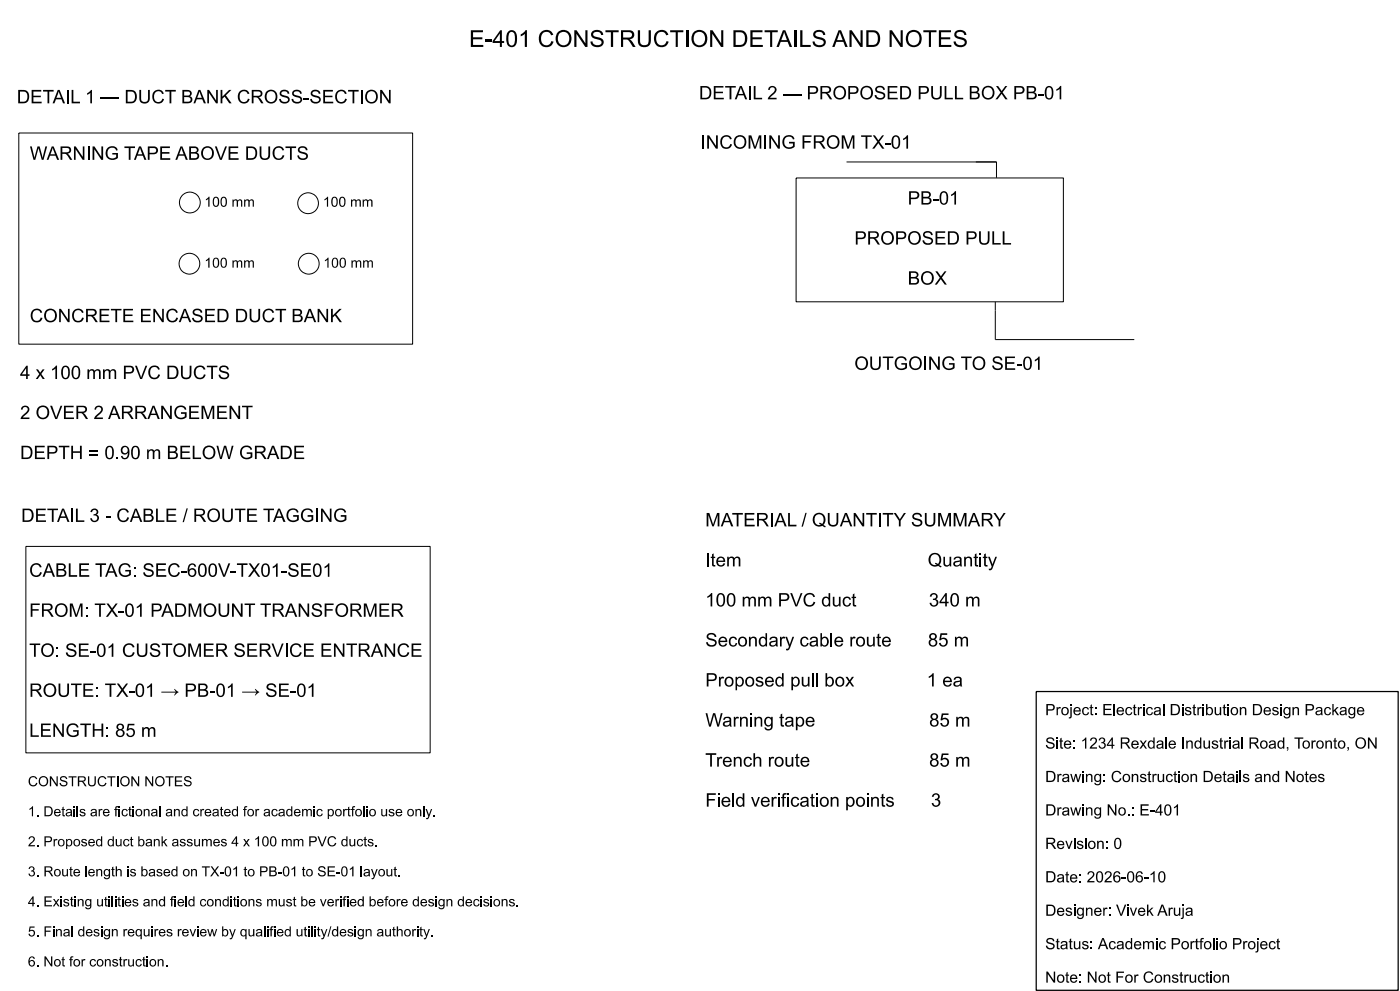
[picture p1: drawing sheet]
<svg xmlns="http://www.w3.org/2000/svg" width="420mm" height="297mm" viewBox="0 0 420 297" stroke-linecap="round" stroke-linejoin="round" font-family="sans-serif">
<defs><g id="words">
<text font-size="5" x="140.7" y="14.1">E-401 CONSTRUCTION DETAILS AND NOTES</text>
<g font-size="4">
<text x="209.7" y="29.8">DETAIL 2 — PROPOSED PULL BOX PB-01</text>
<text x="5" y="31">DETAIL 1 — DUCT BANK CROSS-SECTION</text>
<text x="8.9" y="47.9">WARNING TAPE ABOVE DUCTS</text>
<text x="210.2" y="44.6">INCOMING FROM TX-01</text>
<text x="272.3" y="61.3">PB-01</text>
<text x="256.3" y="73.3">PROPOSED PULL</text>
<text x="272.3" y="85.3">BOX</text>
<text x="8.9" y="96.6">CONCRETE ENCASED DUCT BANK</text>
<text x="6" y="113.6">4 x 100 mm PVC DUCTS</text>
<text x="256.3" y="110.9">OUTGOING TO SE-01</text>
<text x="6" y="125.6">2 OVER 2 ARRANGEMENT</text>
<text x="6" y="137.6">DEPTH = 0.90 m BELOW GRADE</text>
<text x="6.3" y="156.4">DETAIL 3 - CABLE / ROUTE TAGGING</text>
<text x="211.6" y="157.8">MATERIAL / QUANTITY SUMMARY</text>
<text x="8.7" y="172.9">CABLE TAG: SEC-600V-TX01-SE01</text>
<text x="211.6" y="169.8">Item</text>
<text x="279.2" y="169.8">Quantity</text>
<text x="8.7" y="184.9">FROM: TX-01 PADMOUNT TRANSFORMER</text>
<text x="211.6" y="181.8">100 mm PVC duct</text>
<text x="278.1" y="181.8">340 m</text>
<text x="8.7" y="196.9">TO: SE-01 CUSTOMER SERVICE ENTRANCE</text>
<text x="211.6" y="193.8">Secondary cable route</text>
<text x="277.8" y="193.8">85 m</text>
<text x="8.7" y="208.9">ROUTE: TX-01 → PB-01 → SE-01</text>
<text x="211.6" y="205.8">Proposed pull box</text>
<text x="278.8" y="205.8">1 ea</text>
<text x="8.7" y="220.9">LENGTH: 85 m</text>
<text x="211.6" y="217.8">Warning tape</text>
<text x="278.2" y="217.8">85 m</text>
<text x="211.6" y="229.7">Trench route</text>
<text x="278.2" y="229.7">85 m</text>
<text x="211.6" y="241.7">Field verification points</text>
<text x="280.1" y="241.7">3</text>
</g>
<g font-size="3.3">
<text x="313.5" y="214.3">Project: Electrical Distribution Design Package</text>
<text x="313.5" y="224.4">Site: 1234 Rexdale Industrial Road, Toronto, ON</text>
<text x="313.5" y="234.4">Drawing: Construction Details and Notes</text>
<text x="313.5" y="244.4">Drawing No.: E-401</text>
<text x="313.5" y="254.4">Revision: 0</text>
<text x="313.5" y="264.4">Date: 2026-06-10</text>
<text x="313.5" y="274.5">Designer: Vivek Aruja</text>
<text x="313.5" y="284.5">Status: Academic Portfolio Project</text>
<text x="313.5" y="294.5">Note: Not For Construction</text>
</g>
<g font-size="3">
<text x="61.3" y="62">100 mm</text>
<text x="96.9" y="62">100 mm</text>
<text x="61.3" y="80.2">100 mm</text>
<text x="97" y="80.2">100 mm</text>
<text x="8.4" y="235.6">CONSTRUCTION NOTES</text>
<text x="8.4" y="244.6">1. Details are fictional and created for academic portfolio use only.</text>
<text x="8.4" y="253.6">2. Proposed duct bank assumes 4 x 100 mm PVC ducts.</text>
<text x="8.4" y="262.6">3. Route length is based on TX-01 to PB-01 to SE-01 layout.</text>
<text x="8.4" y="271.6">4. Existing utilities and field conditions must be verified before design decisions.</text>
<text x="8.4" y="280.6">5. Final design requires review by qualified utility/design authority.</text>
<text x="8.4" y="289.6">6. Not for construction.</text>
</g>
</g></defs>
<path d="M310.9 207.3h108.6v89.5h-108.6z" fill="none" stroke="#000" stroke-width=".38"/>
<g fill="none" stroke="#000" stroke-width=".3">
<path d="M5.6 39.9h118.2v63.2h-118.2zM238.8 53.3h80.2v37.1h-80.2zM254 48.5h44.9v4.8M298.6 90.4v11.4h41.7M7.8 163.8h121.2v61.8h-121.2z"/>
<circle cx="56.8" cy="79" r="3.1"/>
<circle cx="57" cy="60.7" r="3.1"/>
<circle cx="92.4" cy="60.9" r="3.1"/>
<circle cx="92.6" cy="79" r="3.1"/>
</g>
<use href="#words"/>
</svg>
